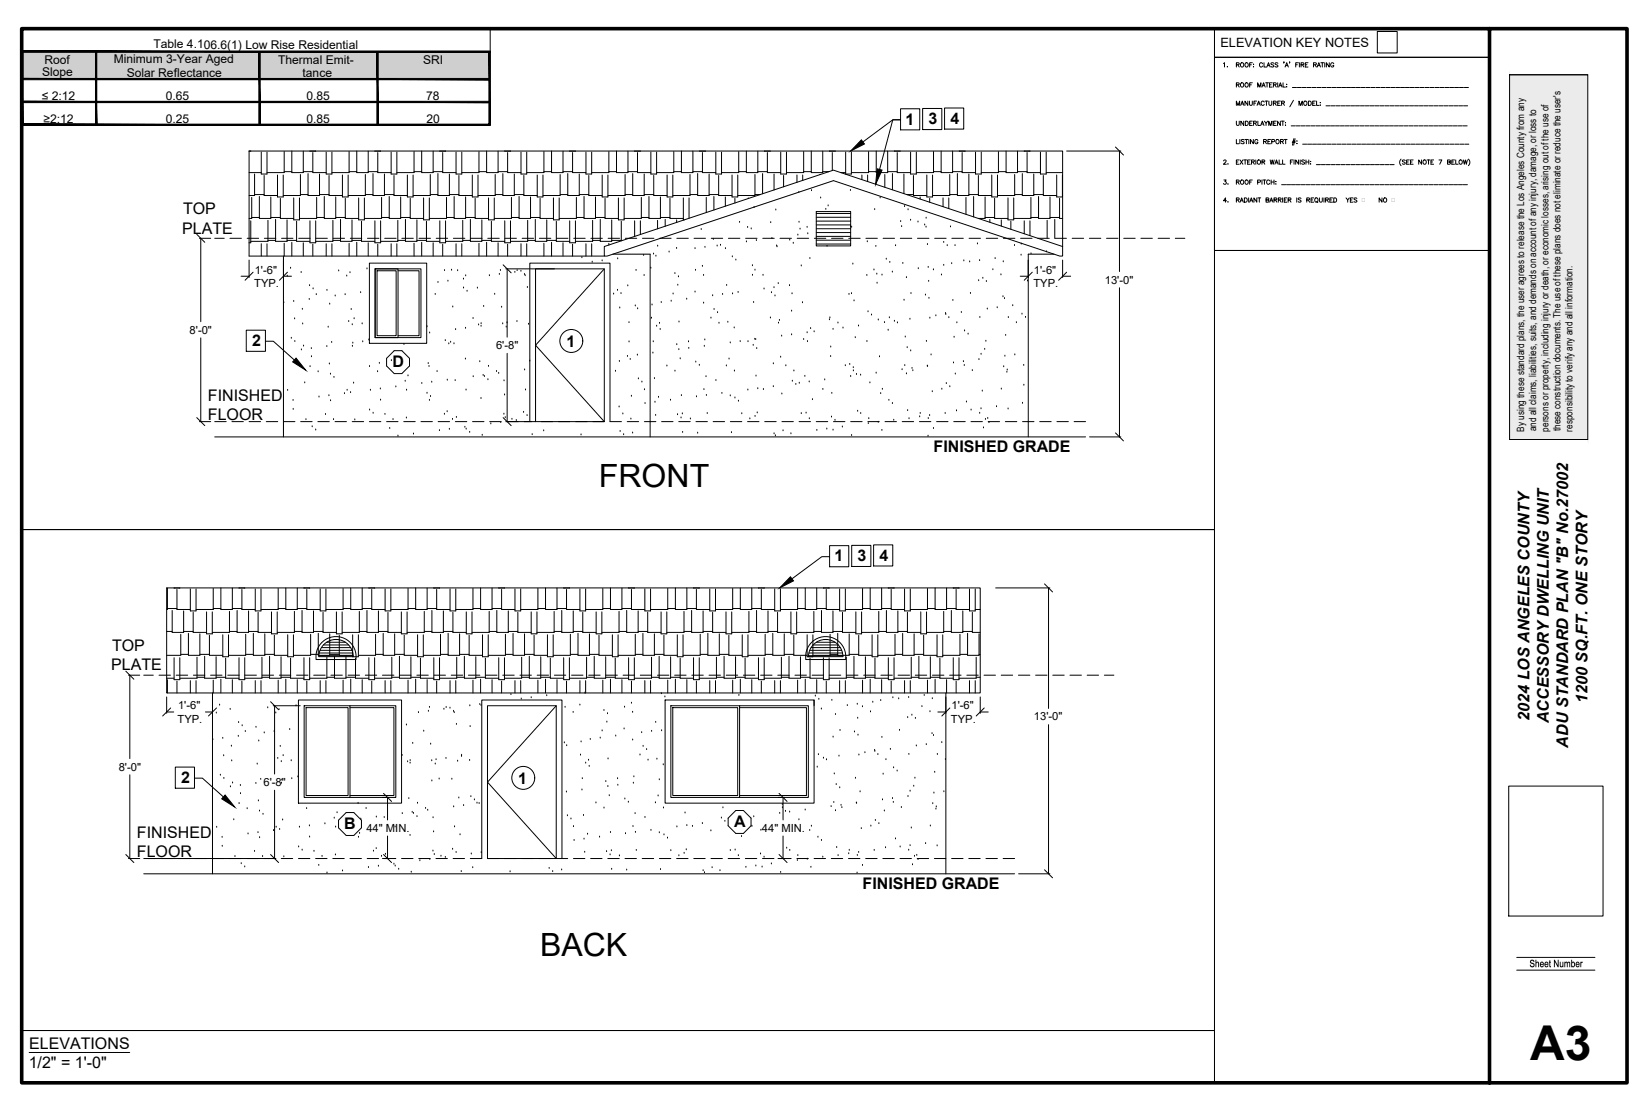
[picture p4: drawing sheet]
<svg xmlns="http://www.w3.org/2000/svg" width="914mm" height="610mm" viewBox="0 0 914 610" stroke-linecap="round" stroke-linejoin="round" font-family="sans-serif">
<defs><g id="words">
<text font-size="26.6" x="848" y="588">A3</text>
<g font-size="17.7">
<text x="332" y="270">FRONT</text>
<text x="299" y="530">BACK</text>
</g>
<g font-size="8.9">
<text x="502" y="69">1</text>
<text x="514" y="69">3</text>
<text x="527" y="69">4</text>
<text x="101" y="119">TOP</text>
<text x="101" y="129">PLATE</text>
<text x="140" y="192">2</text>
<text x="314" y="192">1</text>
<text x="217" y="203">D</text>
<text x="115" y="222">FINISHED</text>
<text x="115" y="233">FLOOR</text>
<text x="517" y="250">FINISHED GRADE</text>
<text x="463" y="311">1</text>
<text x="475" y="311">3</text>
<text x="487" y="311">4</text>
<text x="62" y="361">TOP</text>
<text x="62" y="372">PLATE</text>
<text x="880" y="389" transform="rotate(-90 880 389)">1200 SQ.FT. ONE STORY</text>
<text x="848" y="399" transform="rotate(-90 848 399)">2024 LOS ANGELES COUNTY</text>
<text x="858" y="401" transform="rotate(-90 858 401)">ACCESSORY DWELLING UNIT</text>
<text x="869" y="414" transform="rotate(-90 869 414)">ADU STANDARD PLAN &quot;B&quot; No.27002</text>
<text x="100" y="434">2</text>
<text x="287" y="435">1</text>
<text x="191" y="459">B</text>
<text x="407" y="458">A</text>
<text x="76" y="464">FINISHED</text>
<text x="76" y="475">FLOOR</text>
<text x="478" y="493">FINISHED GRADE</text>
<text x="16" y="581">ELEVATIONS</text>
<text x="16" y="592">1/2&quot; = 1'-0&quot;</text>
</g>
<text font-size="7.1" x="676" y="26">ELEVATION KEY NOTES</text>
<g font-size="6.7">
<text x="85" y="27">Table 4.106.6(1) Low Rise Residential</text>
<text x="25" y="35">Roof</text>
<text x="63" y="35">Minimum 3-Year Aged</text>
<text x="154" y="35">Thermal Emit-</text>
<text x="234" y="35">SRI</text>
<text x="23" y="42">Slope</text>
<text x="70" y="43">Solar Reflectance</text>
<text x="168" y="43">tance</text>
<text x="23" y="55" transform="rotate(1 23 55)">≤ 2:12</text>
<text x="92" y="55">0.65</text>
<text x="170" y="55">0.85</text>
<text x="236" y="55">78</text>
<text x="24" y="68" transform="rotate(1 24 68)">≥2:12</text>
<text x="92" y="68">0.25</text>
<text x="170" y="68">0.85</text>
<text x="236" y="68">20</text>
</g>
<g font-size="6.2">
<text x="141" y="152">1'-6&quot;</text>
<text x="573" y="152">1'-6&quot;</text>
<text x="141" y="159">TYP.</text>
<text x="573" y="159">TYP.</text>
<text x="612" y="157">13'-0&quot;</text>
<text x="105" y="185">8'-0&quot;</text>
<text x="275" y="194">6'-8&quot;</text>
<text x="99" y="393">1'-6&quot;</text>
<text x="527" y="393">1'-6&quot;</text>
<text x="98" y="401">TYP.</text>
<text x="527" y="401">TYP.</text>
<text x="573" y="399">13'-0&quot;</text>
<text x="66" y="427">8'-0&quot;</text>
<text x="146" y="436">6'-8&quot;</text>
<text x="203" y="461">44&quot; MIN.</text>
<text x="422" y="461">44&quot; MIN.</text>
</g>
<g font-size="5.5">
<text x="845" y="239" transform="rotate(-90 845 239)">By using these standard plans, the user agrees to release the Los Angeles County from any</text>
<text x="851" y="239" transform="rotate(-90 851 239)">and all claims, liabilities, suits, and demands on account of any injury, damage, or loss to</text>
<text x="858" y="239" transform="rotate(-90 858 239)">persons or property, including injury or death, or economic losses, arising out of the use of</text>
<text x="865" y="239" transform="rotate(-90 865 239)">these construction documents. The use of these plans does not eliminate or reduce the user's</text>
<text x="871" y="239" transform="rotate(-90 871 239)">responsibility to verify any and all information.</text>
</g>
<g font-size=".7">
<text x="499" y="67">.</text>
<text x="147" y="189">.</text>
<text x="460" y="309">.</text>
<text x="108" y="431">.</text>
</g>
</g></defs>
<!-- layer: Elevation - Front Details -->
<g fill="none" stroke="#000" stroke-width=".55">
<path d="M499 66h-4l-8 28M138 96h7M138 84h1M138 84v58h197M138 84h451v53M139 84h.1M141 96v12h-3M145 84v12h3v-12M146 97v11h8M154 97v12h3v-12M157 84v12h-9M157 95h5"/>
<path d="M162 84v12h6v-12M166 97v11h-9M168 95h5M171 96v12h6v-12M172 84h3M172 84h.1M173 85v11h8M175 84h.1M181 84v12h3v-12M182 97v11h8M190 97v12h3v-12M193 84v12h-9"/>
<path d="M193 95h5M198 84v12h6v-12M202 97v11h-9M204 95h5M207 96v12h6v-12M208 84h3M208 84h.1M209 85v11h8M211 84h.1M217 84v12h3v-12M218 97v11h8M226 97v12h3v-12"/>
<path d="M229 84v12h-9M229 95h5M234 84v12h6v-12M238 97v11h-9M240 95h5M243 96v12h6v-12M244 84h3M244 84h.1M245 85v11h8M247 84h.1M253 84v12h3v-12M254 97v11h8"/>
<path d="M262 97v12h3v-12M265 84v12h-9M265 95h5M270 84v12h6v-12M274 97v11h-9M276 95h5M279 96v12h6v-12M280 84h3M280 84h.1M281 85v11h8M283 84h.1M289 84v12h3v-12"/>
<path d="M290 97v11h8M298 97v12h3v-12M301 84v12h-9M301 95h5M306 84v12h6v-12M310 97v11h-9M312 95h5M315 96v12h6v-12M316 84h3M316 84h.1M317 85v11h8M319 84h.1"/>
<path d="M325 84v12h3v-12M326 97v11h8M334 97v12h3v-12M337 84v12h-9M337 95h5M342 84v12h6v-12M346 97v11h-9M348 95h5M351 96v12h6v-12M352 84h3M352 84h.1M353 85v11h8"/>
<path d="M355 84h.1M361 84v12h3v-12M362 97v11h8M370 97v12h3v-12M373 84v12h-9M373 95h5M378 84v12h6v-12M382 97v11h-9M384 95h5M387 96v12h6v-12M388 84h3M388 84h.1"/>
<path d="M389 85v11h8M391 84h.1M397 84v12h3v-12M398 97v11h8M406 97v12h3v-12M409 84v12h-9M409 95h5M414 84v12h6v-12M418 97v11h-9M420 95h5M423 96v11M424 84h3"/>
<path d="M424 84h.1M425 85v11h8M427 84h.1M429 96v9M433 84v12h3v-12M434 97v7M442 97v4M445 97v3M445 84v12h-9M445 95h5M450 84v12h6v-12M454 97h.1"/>
<path d="M456 95h3M460 84h3M460 84h.1M461 85v10M463 84h.1M466 96h3M469 84v12h3v-12M478 97v3M481 97v4M481 84v12h-9M481 95h5M486 84v12h6v-12"/>
<path d="M490 97v7M492 95h5M495 96v9M496 84h3M496 84h.1M497 85v11h8M499 84h.1M501 96v11M505 84v12h3v-12M506 97v11h8M514 97v12h3v-12M517 84v12h-9"/>
<path d="M517 95h5M522 84v12h6v-12M526 97v11h-9M528 95h5M531 96v12h6v-12M532 84h3M532 84h.1M533 85v11h8M535 84h.1M541 84v12h3v-12M542 97v11h8M550 97v12h3v-12"/>
<path d="M553 84v12h-9M553 95h5M558 84v12h6v-12M562 97v11h-9M564 95h5M567 96v12h6v-12M568 84h3M568 84h.1M569 85v11h8M571 84h.1M577 84v12h3v-12M578 97v11h8"/>
<path d="M580 96h9M586 97v12h3v-12M139 109v12h-1M141 108h5M144 109v12h6v-12M155 110v11h8M163 110v12h3v-12M166 108h5M175 109v12h-9M177 108h5M180 109v12h6v-12M191 110v11h8"/>
<path d="M199 110v12h3v-12M202 108h5M211 109v12h-9M213 108h5M216 109v12h6v-12M227 110v11h8M235 110v12h3v-12M238 108h5M247 109v12h-9M249 108h5M252 109v12h6v-12M263 110v11h8"/>
<path d="M271 110v12h3v-12M274 108h5M283 109v12h-9M285 108h5M288 109v12h6v-12M299 110v11h8M307 110v12h3v-12M310 108h5M319 109v12h-9M321 108h5M324 109v12h6v-12M335 110v11h8"/>
<path d="M343 110v12h3v-12M346 108h5M355 109v12h-9M357 108h5M360 109v12h6v-12M371 110v11h8M379 110v12M382 110v11M382 108h5M391 109v9M393 108h5M396 109v7"/>
<path d="M402 109v5M407 110v3M415 110h.1M418 115h.1M418 108h3M430 116h.1M443 107h.1M450 106h.1M452 117h19v19h-19zM452 118h19M455 110h.1M458 116h.1"/>
<path d="M459 114h.1M471 106h.1M485 116h.1M488 110h.1M501 114h.1M502 108h4M503 116h.1M510 109v1M515 110v2M523 110v5M526 110v6M526 108h5"/>
<path d="M535 109v10M537 108h5M540 109v11M546 109v12h-4M551 110v11h8M559 110v12h3v-12M562 108h5M571 109v12h-9M573 108h5M576 109v12h6v-12M587 110v11h2M589 108h.1"/>
<path d="M139 122v13h-1M139 121h5M145 135v7M148 135v7M148 122v12h-9M148 133h5M150 121h5M153 122v12h6v-12M157 135v7M159 133h5M162 134v8M164 123v11h8"/>
<path d="M168 135v7M172 122v13h3v-13M173 135v7M175 121h5M181 135v7M184 135v7M184 122v12h-9M184 133h5M186 121h5M189 122v12h6v-12M193 135v7M195 133h5"/>
<path d="M198 134v8M200 123v11h8M204 135v7M208 122v13h3v-13M209 135v7M211 121h5M217 135v7M220 135v7M220 122v12h-9M220 133h5M222 121h5M225 122v12h6v-12"/>
<path d="M229 135v7M231 133h5M234 134v8M236 123v11h8M240 135v7M244 122v13h3v-13M245 135v7M247 121h5M253 135v7M256 135v7M256 122v12h-9M256 133h5"/>
<path d="M258 121h5M261 122v12h6v-12M265 135v7M267 133h5M270 134v8M272 123v11h8M276 135v7M280 122v13h3v-13M281 135v7M283 121h5M289 135v7M292 135v7"/>
<path d="M292 122v12h-9M292 133h5M294 121h5M297 122v12h6v-12M301 135v7M303 133h5M306 134v8M308 123v11h8M312 135v7M316 122v13h3v-13M317 135v7M319 121h5"/>
<path d="M325 135v7M328 135v7M328 122v12h-9M328 133h5M330 121h5M333 122v12h6v-12M335 137l127-43 127 43v5h-2l-125-42-126 42h-1zM337 135v1M339 133h5M342 134h.1M344 123v10M352 122v9"/>
<path d="M355 122v8M355 121h5M364 122v5M364 136h.1M366 121h5M369 122v3M371 140h.1M375 138h.1M375 122v1M385 138h.1M389 127h.1M391 137h.1"/>
<path d="M395 133h.1M397 136h.1M399 136h.1M402 138h.1M410 123h.1M414 134h.1M414 126h.1M416 127h.1M419 133h.1M427 123h.1M428 132h.1M430 136h.1"/>
<path d="M431 137h.1M438 133h.1M440 135h.1M442 130h.1M443 123h.1M443 127h.1M447 126h.1M448 130h.1M452 133h19M452 120h19M452 125h19M452 129h19"/>
<path d="M452 123h19M452 127h19M452 131h19M452 135h19M458 136h.1M471 126h.1M472 126h.1M481 134h.1M485 137h.1M496 136h.1M499 123h.1M500 126h.1"/>
<path d="M505 122h.1M509 123h.1M512 125h.1M513 126h.1M513 121h.1M514 136h.1M523 134h.1M525 136h.1M527 126h.1M529 136h.1M542 135h.1M546 121h5"/>
<path d="M549 122v1M555 122v3M560 123v4M562 136h.1M566 135h.1M568 122v8M571 122v9M571 121h5M580 140h.1M580 122v10M582 121h5M585 122v10"/>
<path d="M134 153h4M138 144v10M140 151l-4 4M157 142v100M157 153h5M159 153h.1M159 151l-4 4M161 149h.1M167 151h.1M172 158h.1M188 150h.1M192 153h.1"/>
<path d="M194 151h.1M203 149h.1M205 146h31v44h-31zM208 149h25v38h-25zM208 149h13v38h-13zM209 150h11v36h-11zM221 150h11v36h-11M243 157h.1M246 150h.1M248 156h.1M250 150h.1M254 150h.1"/>
<path d="M257 155h.1M257 160h.1M258 153h.1M265 160h.1M271 153h.1M277 152h.1M277 150h.1M279 147l4 4M280 149h27M281 149v38M285 151h.1M287 150h.1"/>
<path d="M289 150h.1M291 152h.1M291 153h.1M292 159h.1M297 149h38v85h-38zM322 143h.1M328 145h.1M334 145h.1M335 149l-38 42 38 43M340 141h20v101M342 143h.1M348 158h.1"/>
<path d="M352 150h.1M357 142h.1M357 153h.1M361 149h.1M362 141h.1M363 142h.1M374 152h.1M376 158h.1M376 153h.1M385 150h.1M389 148h.1M390 153h.1"/>
<path d="M403 158h.1M406 142h.1M408 144h.1M417 147h.1M417 153h.1M418 150h.1M423 153h.1M429 159h.1M431 157h.1M438 158h.1M444 147h.1M449 143h.1"/>
<path d="M473 146h.1M480 153h.1M484 150h.1M486 152h.1M486 157h.1M489 152h.1M491 144h.1M493 145h.1M495 151h.1M500 146h.1M502 154h.1M509 149h.1"/>
<path d="M514 148h.1M515 156h.1M517 150h.1M522 152h.1M523 147h.1M527 146h.1M534 145h.1M537 145h.1M542 156h.1M543 144h.1M545 154h.1M547 156h.1"/>
<path d="M550 149h.1M551 143h.1M555 152h.1M556 145h.1M565 153h5M566 141h.1M569 156h.1M571 141h.1M572 151l-4 4M584 141h-14v101M589 144v10M589 153h4"/>
<path d="M591 151l-4 4M157 168h.1M163 167h.1M163 177h.1M168 171h.1M168 180h.1M171 166h.1M174 160h.1M175 163h.1M181 161h.1M183 169h.1M186 164h.1"/>
<path d="M191 163h.1M193 178h.1M195 172h.1M195 180h.1M196 177h.1M200 162h.1M201 179h.1M241 163h.1M251 170h.1M259 161h.1M262 177h.1M267 179h.1"/>
<path d="M268 170h.1M274 163h.1M278 170h.1M279 179h.1M281 179h.1M286 178h.1M293 180h.1M340 163h.1M342 161h.1M343 171h.1M344 163h.1M349 179h.1"/>
<path d="M352 170h.1M353 171h.1M361 176h.1M361 169h.1M365 179h.1M366 168h.1M372 167h.1M373 163h.1M376 178h.1M381 166h.1M385 162h.1M390 168h.1"/>
<path d="M394 176h.1M395 164h.1M396 172h.1M398 173h.1M398 179h.1M400 163h.1M403 179h.1M406 163h.1M409 162h.1M418 168h.1M423 160h.1M427 176h.1"/>
<path d="M428 162h.1M429 164h.1M431 179h.1M432 178h.1M439 172h.1M439 163h.1M445 168h.1M460 177h.1M460 176h.1M464 179h.1M471 163h.1M472 163h.1"/>
<path d="M473 167h.1M481 173h.1M483 175h.1M487 177h.1M490 179h.1M493 176h.1M496 178h.1M497 179h.1M501 166h.1M504 177h.1M505 163h.1M513 164h.1"/>
<path d="M515 165h.1M515 176h.1M519 175h.1M524 174h.1M526 176h.1M528 167h.1M530 179h.1M533 173h.1M538 163h.1M543 176h.1M547 171h.1M553 171h.1"/>
<path d="M556 164h.1M557 165h.1M559 176h.1M561 169h.1M563 179h.1M566 174h.1M568 176h.1M161 187h.1M163 189h.1M167 194h.1M168 192h.1M173 193h.1"/>
<path d="M173 198h.1M181 192h.1M182 181h.1M184 190h.1M195 192h.1M196 190h.1M201 189h.1M204 188h.1M217 200h.1M218 194h5l4 5v4l-4 4h-5l-4-4v-4zM224 191h.1M237 181h.1"/>
<path d="M238 185h.1M247 189h.1M249 191h.1M250 190h.1M252 191h.1M252 183h.1M258 199h.1M258 182h.1M265 180h.1M267 181h.1M281 181h.1M281 196v38"/>
<path d="M348 198h.1M349 189h.1M349 199h.1M353 197h.1M362 196h.1M362 189h.1M364 181h.1M366 183h.1M375 191h.1M376 194h.1M377 199h.1M382 189h.1"/>
<path d="M382 193h.1M390 192h.1M391 188h.1M404 199h.1M405 190h.1M407 182h.1M410 189h.1M415 189h.1M417 191h.1M418 188h.1M419 188h.1M419 193h.1"/>
<path d="M433 198h.1M433 186h.1M439 186h.1M445 188h.1M447 184h.1M447 189h.1M449 182h.1M451 184h.1M460 198h.1M460 192h.1M462 183h.1M467 182h.1"/>
<path d="M474 187h.1M476 181h.1M480 189h.1M487 198h.1M492 183h.1M502 187h.1M503 193h.1M505 194h.1M513 189h.1M516 197h.1M529 187h.1M535 183h.1"/>
<path d="M537 185h.1M543 199h.1M544 196h.1M546 194h.1M546 189h.1M557 197h.1M557 186h.1M562 197h.1M159 216h.1M169 212h.1M172 203h.1M176 206h.1"/>
<path d="M182 219h.1M183 202h.1M183 207h.1M185 209h.1M191 218h.1M192 216h.1M194 218h.1M196 212h.1M205 203h.1M205 216h.1M209 206h.1M210 201h.1"/>
<path d="M211 216h.1M219 214h.1M225 211h.1M225 216h.1M226 208h.1M234 213h.1M237 218h.1M237 201h.1M238 203h.1M239 220h.1M239 212h.1M242 206h.1"/>
<path d="M248 211h.1M252 211h.1M258 216h.1M262 209h.1M266 200h.1M268 208h.1M268 209h.1M270 210h.1M271 203h.1M275 206h.1M276 207h.1M279 211h.1"/>
<path d="M280 219h.1M291 205h.1M291 216h.1M294 200h.1M341 206h.1M343 200h.1M350 220h.1M354 210h.1M356 212h.1M357 216h.1M363 210h.1M370 203h.1"/>
<path d="M374 206h.1M378 219h.1M386 201h.1M386 220h.1M388 202h.1M390 216h.1M391 209h.1M391 219h.1M397 211h.1M400 218h.1M403 203h.1M405 219h.1"/>
<path d="M407 206h.1M414 216h.1M419 208h.1M420 215h.1M423 216h.1M429 214h.1M429 202h.1M433 218h.1M436 203h.1M439 211h.1M440 206h.1M441 213h.1"/>
<path d="M443 212h.1M446 209h.1M448 212h.1M456 216h.1M457 211h.1M461 218h.1M468 203h.1M471 202h.1M471 209h.1M473 204h.1M473 206h.1M475 208h.1"/>
<path d="M477 208h.1M482 212h.1M486 207h.1M488 218h.1M489 216h.1M500 205h.1M501 203h.1M502 207h.1M505 204h.1M506 205h.1M514 203h.1M517 217h.1"/>
<path d="M522 216h.1M524 213h.1M526 214h.1M528 201h.1M529 207h.1M534 200h.1M534 203h.1M539 205h.1M544 217h.1M555 216h.1M556 203h.1M558 206h.1"/>
<path d="M558 205h.1M567 202h.1M567 213h.1M162 222h.1M162 227h.1M170 233h.1M173 237h.1M175 238h.1M177 220h.1M180 230h.1M183 222h.1M185 233h.1"/>
<path d="M197 233h.1M205 227h.1M207 229h.1M211 222h.1M213 230h.1M216 237h.1M218 232h.1M225 232h.1M238 222h.1M244 239h.1M246 230h.1M248 228h.1"/>
<path d="M249 238h.1M251 232h.1M253 231h.1M258 237h.1M258 238h.1M260 240h.1M267 221h.1M272 235h.1M278 234h.1M279 231l4 5M279 230h.1M280 231h.1"/>
<path d="M280 234h15M284 232h.1M286 233h.1M290 229h.1M292 230h.1M294 234v-88h44v88M301 239h.1M343 226h.1M344 239h.1M345 229h.1M350 232h.1M351 240h.1"/>
<path d="M357 224h.1M363 223h.1M363 230h.1M365 220h.1M372 222h.1M375 230h.1M377 232h.1M378 229h.1M378 240h.1M383 232h.1M392 229h.1M405 240h.1"/>
<path d="M407 221h.1M409 222h.1M411 229h.1M416 232h.1M418 231h.1M420 229h.1M434 239h.1M444 229h.1M447 229h.1M449 232h.1M450 221h.1M453 239h.1"/>
<path d="M458 238h.1M461 231h.1M462 238h.1M463 233h.1M467 237h.1M475 228h.1M477 229h.1M481 235h.1M481 232h.1M487 234h.1M489 239h.1M493 222h.1"/>
<path d="M495 224h.1M495 233h.1M503 228h.1M504 232h.1M510 231h.1M510 229h.1M514 232h.1M515 230h.1M517 237h.1M524 229h.1M530 228h.1M536 223h.1"/>
<path d="M538 227h.1M543 229h.1M544 227h.1M545 237h.1M546 232h.1M547 232h.1M548 234h.1M552 225h.1M559 227h.1M567 224h.1M221 242h.1M229 241h.1"/>
<path d="M267 241h.1M295 241h.1M322 241h.1M346 241h.1M387 240h.1M429 240h.1M430 242h.1M438 240h.1M472 241h.1M514 242h.1"/>
<circle cx="317" cy="189" r="6"/>
</g>
<g fill="none" stroke="#000" stroke-width=".55">
<path d="M523 60h11v12h-11zM499 66h-4l-17 13M499 60h11v12h-11zM511 60h11v12h-11zM591 84h30M618 81l5 5M620 84v66M109 130l4 4M111 132h6M111 132v46M119 132h5M127 132h7"/>
<path d="M137 132h6M146 132h7M156 132h6M166 132h6M175 132h6M185 132h6M194 132h6M204 132h6M213 132h7M223 132h6M232 132h7M242 132h6"/>
<path d="M251 132h7M261 132h6M270 132h7M280 132h6M289 132h7M299 132h6M308 132h7M318 132h6M327 132h7M337 132h6M347 132h6M356 132h6"/>
<path d="M366 132h6M375 132h6M385 132h6M394 132h7M404 132h6M413 132h7M423 132h6M432 132h7M442 132h6M451 132h7M461 132h6M470 132h7"/>
<path d="M480 132h6M489 132h7M499 132h6M508 132h7M518 132h6M528 132h6M537 132h6M547 132h6M556 132h6M566 132h6M575 132h6M585 132h6"/>
<path d="M594 132h7M604 132h6M613 132h7M623 132h6M632 132h7M642 132h6M651 132h6M620 159v83M111 187v47M136 183h11v12h-11zM147 189h4l12 11M109 231l4 5"/>
<path d="M111 234h6M119 234h6M129 234h6M138 234h6M148 234h6M157 234h6M167 234h6M176 234h6M186 234h6M195 234h7M205 234h6M214 234h7"/>
<path d="M224 234h6M233 234h7M243 234h6M252 234h7M262 234h6M271 234h7M281 234h6M290 234h7M300 234h6M309 234h7M319 234h6M329 234h6"/>
<path d="M338 234h6M348 234h6M357 234h6M367 234h6M376 234h7M386 234h6M395 234h7M405 234h6M414 234h7M424 234h6M433 234h7M443 234h6"/>
<path d="M452 234h7M462 234h6M471 234h7M481 234h6M490 234h7M500 234h6M510 234h6M519 234h6M529 234h6M538 234h6M548 234h6M557 234h6"/>
<path d="M567 234h6M576 234h7M586 234h6M595 234h7M618 240l5 4M119 242h483M604 242h17M460 309h-5l-16 12M460 302h10v12h-10zM472 302h11v12h-11zM484 302h11v12h-11zM552 326h30"/>
<path d="M579 324l4 4M581 326v67M70 372l4 4M71 374h6M72 374v46M80 374h5M88 374h6M98 374h6M107 374h7M117 374h6M126 374h7M136 374h6"/>
<path d="M145 374h7M155 374h6M164 374h7M174 374h6M183 374h7M193 374h6M202 374h7M212 374h6M221 374h7M231 374h6M241 374h6M250 374h6"/>
<path d="M260 374h6M269 374h6M279 374h6M288 374h7M298 374h6M307 374h7M317 374h6M326 374h7M336 374h6M345 374h7M355 374h6M364 374h7"/>
<path d="M374 374h6M383 374h7M393 374h6M402 374h7M412 374h6M422 374h6M431 374h6M441 374h6M450 374h6M460 374h6M469 374h6M479 374h6"/>
<path d="M488 374h7M498 374h6M507 374h7M517 374h6M526 374h7M536 374h6M545 374h7M555 374h6M564 374h7M574 374h6M583 374h7M593 374h6"/>
<path d="M602 374h7M612 374h5M581 402v82M72 429v47M97 425h11v12h-11zM108 431h4l12 11M70 474l4 4M71 476h6M80 476h6M89 476h7M99 476h6M108 476h7"/>
<path d="M118 476h6M127 476h7M137 476h6M146 476h7M156 476h6M165 476h7M175 476h6M184 476h7M194 476h6M203 476h7M213 476h6M223 476h6"/>
<path d="M232 476h6M242 476h6M251 476h6M261 476h6M270 476h7M280 476h6M289 476h7M299 476h6M308 476h7M318 476h6M327 476h7M337 476h6"/>
<path d="M346 476h7M356 476h6M365 476h7M375 476h6M384 476h7M394 476h6M404 476h6M413 476h6M423 476h6M432 476h6M442 476h6M451 476h6"/>
<path d="M461 476h6M470 476h7M480 476h6M489 476h7M499 476h6M508 476h7M518 476h6M527 476h7M537 476h6M546 476h7M556 476h6M80 484h482"/>
<path d="M564 484h18M579 482l4 4"/>
</g>
<path d="M477 78l2 2-8 4zM164 198l5 7-7-4zM438 320l2 2-8 4zM125 441l5 6-7-4z" fill="#000" stroke="#000" stroke-width=".55"/>
<!-- layer: Elevation - Front Details -->
<path d="M486 94h3l-4 8z" fill="#000" stroke="#000" stroke-width=".55"/>
<!-- layer: Elevation - Back Details -->
<g fill="none" stroke="#000" stroke-width=".55">
<path d="M92 326h451v58h-451zM93 326v12h-1M93 337h5M95 338v12h7v-11M96 326h4M96 326h.1M98 327v11h7M100 326h.1M105 326v13h4v-13M107 339v11h7M114 339v12h4v-12M118 326v12h-9"/>
<path d="M118 337h4M122 326v12h7v-12M127 339v11h-9M129 337h5M131 338v12h7v-11M132 326h4M132 326h.1M134 327v11h7M136 326h.1M141 326v13h4v-13M143 339v11h7M150 339v12h4v-12"/>
<path d="M154 326v12h-9M154 337h4M158 326v12h7v-12M163 339v11h-9M165 337h5M167 338v12h7v-11M168 326h4M168 326h.1M170 327v11h7M172 326h.1M177 326v13h4v-13M179 339v11h7"/>
<path d="M186 339v12h4v-12M190 326v12h-9M190 337h4M194 326v12h7v-12M199 339v11h-9M201 337h5M203 338v12h7v-11M204 326h4M204 326h.1M206 327v11h7M208 326h.1M213 326v13h4v-13"/>
<path d="M215 339v11h7M222 339v12h4v-12M226 326v12h-9M226 337h4M230 326v12h7v-12M235 339v11h-9M237 337h5M239 338v12h7v-11M240 326h4M240 326h.1M242 327v11h7M244 326h.1"/>
<path d="M249 326v13h4v-13M251 339v11h7M258 339v12h4v-12M262 326v12h-9M262 337h4M266 326v12h7v-12M271 339v11h-9M273 337h5M275 338v12h7v-11M276 326h4M276 326h.1M278 327v11h7"/>
<path d="M280 326h.1M285 326v13h4v-13M287 339v11h7M294 339v12h4v-12M298 326v12h-9M298 337h4M302 326v12h7v-12M307 339v11h-9M309 337h5M311 338v12h7v-11M312 326h4M312 326h.1"/>
<path d="M314 327v11h7M316 326h.1M321 326v13h4v-13M323 339v11h7M330 339v12h4v-12M334 326v12h-9M334 337h4M338 326v12h7v-12M343 339v11h-9M345 337h5M347 338v12h7v-11M348 326h4"/>
<path d="M348 326h.1M350 327v11h7M352 326h.1M357 326v13h4v-13M359 339v11h7M366 339v12h4v-12M370 326v12h-9M370 337h4M374 326v12h7v-12M379 339v11h-9M381 337h5M383 338v12h7v-11"/>
<path d="M384 326h4M384 326h.1M386 327v11h7M388 326h.1M393 326v13h4v-13M395 339v11h7M402 339v12h4v-12M406 326v12h-9M406 337h4M410 326v12h7v-12M415 339v11h-9M417 337h5"/>
<path d="M419 338v12h7v-11M420 326h4M420 326h.1M422 327v11h7M424 326h.1M429 326v13h3v-13M431 339v11h7M438 339v12h3v-12M442 326v12h-10M442 337h4M446 326v12h7v-12M451 339v11h-10"/>
<path d="M453 337h5M455 338v12h7v-11M456 326h3M456 326h.1M458 327v11h7M459 326h.1M465 326v13h3v-13M467 339v11h7M474 339v12h3v-12M478 326v12h-10M478 337h4M482 326v12h7v-12"/>
<path d="M487 339v11h-10M489 337h5M491 338v12h7v-11M492 326h3M492 326h.1M494 327v11h7M495 326h.1M501 326v13h3v-13M503 339v11h7M510 339v12h3v-12M514 326v12h-10M514 337h4"/>
<path d="M518 326v12h7v-12M523 339v11h-10M525 337h5M527 338v12h7v-11M528 326h3M528 326h.1M530 327v11h7M531 326h.1M537 326v13h3v-13M539 339v11h4M540 338h3M92 350h3"/>
<path d="M100 352v11h-8M102 350h5M104 351v12h7v-12M116 352v11h7M123 352v12h4v-12M127 350h4M136 352v11h-9M138 350h5M140 351v12h7v-12M152 352v11h7M159 352v12h4v-12M163 350h4"/>
<path d="M172 352v11h-9M174 350h5M176 351v12h7v-12M178 359h16M178 356a11 11 0 0 1 13-2 11 11 0 0 1 6 11h-22a11 11 0 0 1 3-9zM179 357h14M181 356h10M185 354h2M188 352v11h7M195 352v12M199 352v12h-22a10 10 0 0 1 9-10 10 10 0 0 1 10 10M199 350h4"/>
<path d="M208 352v11h-9M210 350h5M212 351v12h7v-12M224 352v11h7M231 352v12h4v-12M235 350h4M244 352v11h-9M246 350h5M248 351v12h7v-12M260 352v11h7M267 352v12h4v-12M271 350h4"/>
<path d="M280 352v11h-9M282 350h5M284 351v12h7v-12M296 352v11h7M303 352v12h4v-12M307 350h4M316 352v11h-9M318 350h5M320 351v12h7v-12M332 352v11h7M339 352v12h4v-12M343 350h4"/>
<path d="M352 352v11h-9M354 350h5M356 351v12h7v-12M368 352v11h7M375 352v12h4v-12M379 350h4M388 352v11h-9M390 350h5M392 351v12h7v-12M404 352v11h7M411 352v12h4v-12M415 350h4"/>
<path d="M424 352v11h-9M426 350h5M428 351v12h7v-12M440 352v11h7M447 352v12h20a10 10 0 0 0-9-10 10 10 0 0 0-10 10M449 359h17M450 356a11 11 0 0 1 13-2 11 11 0 0 1 6 11h-22a11 11 0 0 1 3-9zM450 352v12M451 357h14M451 350h4M452 356h11M457 354h2"/>
<path d="M460 352v11h-10M462 350h5M464 351v12h7v-12M476 352v11h7M483 352v12h3v-12M487 350h4M496 352v11h-10M498 350h5M500 351v12h7v-12M512 352v11h7M519 352v12h3v-12M523 350h4"/>
<path d="M532 352v11h-10M534 350h5M536 351v12h7v-12M92 376h4M93 377v7M96 364v13h4v-13M98 377v7M100 363h4M105 377v7M109 377v7M109 364v12h-9M109 375h4"/>
<path d="M111 363h5M113 364v12h7v-12M118 377v7M120 375h5M122 376v8M125 365v11h7M129 377v7M132 364v13h4v-13M134 377v7M136 363h4M141 377v7M145 377v7"/>
<path d="M145 364v12h-9M145 375h4M147 363h5M149 364v12h7v-12M154 377v7M156 375h5M158 376v8M161 365v11h7M165 377v7M168 364v13h4v-13M170 377v7M172 363h4"/>
<path d="M177 363h19M177 362h19M177 360h18M177 377v7M181 377v7M181 364v12h-9M181 375h4M183 363h5M185 364v12h7v-12M190 377v7M192 375h5M194 376v8"/>
<path d="M197 365v11h7M201 377v7M204 364v13h4v-13M206 377v7M208 363h4M213 377v7M217 377v7M217 364v12h-9M217 375h4M219 363h5M221 364v12h7v-12M226 377v7"/>
<path d="M228 375h5M230 376v8M233 365v11h7M237 377v7M240 364v13h4v-13M242 377v7M244 363h4M249 377v7M253 377v7M253 364v12h-9M253 375h4M255 363h5"/>
<path d="M257 364v12h7v-12M262 377v7M264 375h5M266 376v8M269 365v11h7M273 377v7M276 364v13h4v-13M278 377v7M280 363h4M285 377v7M289 377v7M289 364v12h-9"/>
<path d="M289 375h4M291 363h5M293 364v12h7v-12M298 377v7M300 375h5M302 376v8M305 365v11h7M309 377v7M312 364v13h4v-13M314 377v7M316 363h4M321 377v7"/>
<path d="M325 377v7M325 364v12h-9M325 375h4M327 363h5M329 364v12h7v-12M334 377v7M336 375h5M338 376v8M341 365v11h7M345 377v7M348 364v13h4v-13M350 377v7"/>
<path d="M352 363h4M357 377v7M361 377v7M361 364v12h-9M361 375h4M363 363h5M365 364v12h7v-12M370 377v7M372 375h5M374 376v8M377 365v11h7M381 377v7"/>
<path d="M384 364v13h4v-13M386 377v7M388 363h4M393 377v7M397 377v7M397 364v12h-9M397 375h4M399 363h5M401 364v12h7v-12M406 377v7M408 375h5M410 376v8"/>
<path d="M413 365v11h7M417 377v7M420 364v13h4v-13M422 377v7M424 363h4M429 377v7M432 377v7M433 364v12h-9M433 375h4M435 363h5M437 364v12h7v-12M442 377v7"/>
<path d="M444 375h5M446 376v8M448 363h19M448 362h19M449 360h17M449 365v11h7M453 377v7M456 364v13h3v-13M458 377v7M460 363h4M465 377v7M468 377v7"/>
<path d="M469 364v12h-10M469 375h4M471 363h5M473 364v12h7v-12M478 377v7M480 375h5M482 376v8M485 365v11h7M489 377v7M492 364v13h3v-13M494 377v7M496 363h4"/>
<path d="M501 377v7M504 377v7M505 364v12h-10M505 375h4M507 363h5M509 364v12h7v-12M514 377v7M516 375h5M518 376v8M521 365v11h7M525 377v7M528 364v13h3v-13"/>
<path d="M530 377v7M532 363h4M537 377v7M540 377v7M541 364v12h-10M541 375h2M543 363h.1M92 386v9M92 395h4M95 392l-5 5M114 395h4M118 384v100"/>
<path d="M120 395h.1M120 392l-4 5M122 391h.1M128 393h.1M148 392h.1M150 389l4 4M151 391h15M152 391v38M153 395h.1M155 393h.1M164 391h.1M165 388h58v57h-58z"/>
<path d="M169 391h25v51h-25zM170 392h23v49h-23zM194 391h25v51h-25M194 392h24v49h-24M232 395h.1M237 394h.1M238 392h.1M246 393h.1M247 392h.1M249 392h.1M251 394h.1M252 395h.1"/>
<path d="M260 391h.1M266 390h.1M267 391h.1M270 391h38v85h-38zM283 385h.1M289 387h.1M294 387h.1M303 386h.1M308 391l-38 42 38 43M313 392h.1M318 395h.1M321 391h.1"/>
<path d="M324 384h.1M335 394h.1M337 396h.1M346 392h.1M350 390h.1M351 395h.1M367 384h.1M368 386h.1M369 388h82v57h-82zM372 391h38v51h-38zM373 392h36v49h-36zM409 385h.1"/>
<path d="M410 391h38v51h-38M410 392h37v49h-37M451 388v3M452 386h.1M454 388h.1M455 393h.1M461 388h.1M463 396h.1M470 391h.1M475 390h.1M475 398h.1M478 392h.1"/>
<path d="M482 395h.1M484 389h.1M488 388h.1M495 387h.1M498 387h.1M503 398h.1M504 387h.1M505 396h.1M507 398h.1M511 392h.1M512 385h.1M515 394h.1"/>
<path d="M517 387h.1M520 395h4M524 384v100M526 392l-4 5M543 395h5M543 386v9M545 392l-4 5M118 410h.1M123 409h.1M124 419h.1M128 414h.1M132 408h.1"/>
<path d="M132 400h.1M134 402h.1M136 405h.1M142 403h.1M143 411h.1M146 406h.1M152 405h.1M155 414h.1M157 419h.1M161 404h.1M223 419h.1M225 402h.1"/>
<path d="M229 412h.1M235 405h.1M239 412h.1M253 401h.1M256 419h.1M261 403h.1M313 412h.1M314 413h.1M322 418h.1M322 411h.1M327 410h.1M333 409h.1"/>
<path d="M334 405h.1M336 400h.1M341 408h.1M346 404h.1M351 410h.1M355 418h.1M356 406h.1M356 414h.1M358 415h.1M361 405h.1M363 400h.1M367 405h.1"/>
<path d="M454 418h.1M462 408h.1M465 419h.1M466 405h.1M474 406h.1M475 407h.1M476 418h.1M479 417h.1M485 416h.1M487 418h.1M489 409h.1M493 415h.1"/>
<path d="M498 405h.1M504 418h.1M508 413h.1M513 413h.1M517 407h.1M517 408h.1M519 418h.1M522 412h.1M122 430h.1M124 431h.1M128 436h.1M128 422h.1"/>
<path d="M129 434h.1M133 435h.1M133 440h.1M142 434h.1M143 423h.1M144 432h.1M152 438v38M154 420h.1M156 422h.1M156 434h.1M156 432h.1M161 422h.1"/>
<path d="M162 432h.1M165 431h.1M213 440l4 4M226 422h.1M227 423h.1M227 421h.1M239 422h.1M239 433h.1M241 423h.1M242 421h.1M243 432h.1M247 420h.1"/>
<path d="M250 432h.1M254 422h.1M260 421h.1M314 439h.1M323 438h.1M323 432h.1M325 423h.1M326 421h.1M327 425h.1M336 433h.1M337 436h.1M337 421h.1"/>
<path d="M342 432h.1M342 435h.1M351 434h.1M351 430h.1M359 421h.1M364 421h.1M365 432h.1M368 424h.1M432 440l4 4M453 425h.1M456 420h.1M458 421h.1"/>
<path d="M462 429h.1M463 435h.1M465 437h.1M474 431h.1M477 439h.1M489 429h.1M491 421h.1M495 426h.1M497 427h.1M504 438h.1M506 436h.1M507 431h.1"/>
<path d="M518 440h.1M518 428h.1M523 439h.1M524 421h.1M120 458h.1M130 454h.1M133 445h.1M137 448h.1M143 444h.1M144 449h.1M146 451h.1M153 458h.1"/>
<path d="M155 460h.1M157 454h.1M165 445h.1M166 458h.1M170 448h.1M171 458h.1M180 457h.1M185 453h.1M186 458h.1M187 450h.1M192 450h4l4 5v4l-4 4h-4l-4-4v-4zM198 445h.1"/>
<path d="M200 454h.1M203 448h.1M209 453h.1M212 442h4M213 453h.1M215 442v12M219 458h.1M223 451h.1M227 443h.1M228 450h.1M229 451h.1M231 453h.1"/>
<path d="M231 445h.1M236 448h.1M237 449h.1M240 453h.1M251 447h.1M252 458h.1M254 442h.1M257 446h.1M261 441h.1M263 443h.1M264 445h.1M266 445h.1"/>
<path d="M314 452h.1M316 454h.1M318 458h.1M323 452h.1M330 445h.1M335 448h.1M338 441h.1M346 443h.1M348 445h.1M351 458h.1M352 451h.1M357 453h.1"/>
<path d="M363 445h.1M365 441h.1M368 448h.1M375 458h.1M380 451h.1M381 458h.1M384 458h.1M389 456h.1M400 453h.1M401 448h.1M402 455h.1M408 449h4l4 4v5l-4 4h-4l-4-4v-5z"/>
<path d="M417 458h.1M418 453h.1M431 442h4M432 451h.1M434 446h.1M434 448h.1M434 442v12M435 450h.1M438 450h.1M443 454h.1M446 449h.1M450 458h.1"/>
<path d="M461 447h.1M462 445h.1M463 449h.1M466 446h.1M467 448h.1M475 445h.1M477 459h.1M483 458h.1M485 455h.1M487 456h.1M489 443h.1M490 449h.1"/>
<path d="M495 443h.1M495 445h.1M500 448h.1M503 441h.1M505 459h.1M516 458h.1M517 445h.1M519 448h.1M519 447h.1M82 476h71M123 464h.1M123 469h.1"/>
<path d="M130 475h.1M134 479h.1M137 462h.1M141 472h.1M143 461h.1M144 464h.1M146 475h.1M150 474l4 4M152 460h.1M157 475h.1M166 469h.1M167 471h.1"/>
<path d="M172 464h.1M174 472h.1M177 480h.1M178 475h.1M186 474h.1M199 464h.1M199 462h.1M207 472h.1M208 470h.1M211 475h.1M212 476h4M213 474l4 4"/>
<path d="M214 473h.1M215 463v13M218 479h.1M219 480h.1M227 463h.1M233 477h.1M238 476h.1M240 472h.1M240 461h.1M241 474h.1M244 474h.1M247 475h.1"/>
<path d="M251 471h.1M253 472h.1M255 463h.1M261 473h.1M267 473h.1M267 476v-88h44v88M318 466h.1M324 465h.1M324 472h.1M326 462h.1M332 464h.1M336 472h.1"/>
<path d="M338 474h.1M338 461h.1M339 471h.1M343 474h.1M347 462h.1M352 461h.1M353 471h.1M361 460h.1M365 461h.1M368 463h.1M370 464h.1M372 471h.1"/>
<path d="M376 474h.1M379 473h.1M380 471h.1M394 460h.1M405 471h.1M407 471h.1M409 474h.1M411 464h.1M419 480h.1M421 473h.1M422 460h.1M423 475h.1"/>
<path d="M427 479h.1M431 476h4M432 474l4 4M434 463v13M436 470h.1M438 471h.1M442 477h.1M442 474h.1M447 476h.1M449 460h.1M453 464h.1M455 466h.1"/>
<path d="M456 475h.1M464 470h.1M464 474h.1M470 473h.1M471 471h.1M475 474h.1M476 472h.1M478 480h.1M484 471h.1M491 470h.1M496 465h.1M499 469h.1"/>
<path d="M504 471h.1M504 469h.1M506 479h.1M507 475h.1M508 474h.1M509 476h.1M513 468h.1M519 469h.1M136 480h.1M181 484h.1M190 483h.1M204 481h.1"/>
<path d="M210 480h.1M221 482h.1M228 483h.1M256 483h.1M262 481h.1M283 483h.1M304 481h.1M306 483h.1M311 482h.1M339 482h.1M347 482h.1M366 482h.1"/>
<path d="M390 483h.1M390 484h.1M395 481h.1M399 483h.1M413 481h.1M422 481h.1M433 483h.1M449 481h.1M475 484h.1"/>
<circle cx="290" cy="431" r="6"/>
</g>
<!-- layer: 0 -->
<g fill="none" stroke="#000" stroke-width=".55">
<path d="M12 16h661v277h-661zM12 16h260v54h-260zM763 17h11v12h-11zM825 16h-152v584h152M825 16h77v584h-77zM673 32h152v107h-152zM673 32h152M678 35h1v2M680 37h.1M685 36h2v-1h-2v2M686 36l1 1M693 36h.1"/>
<path d="M694 35h-1v2M695 36h.1M695 37h.1M700 35a.9 .9 0 0 0-1 0 .9 .9 0 0 0-1 1 .9 .9 0 0 0 1 1 .9 .9 0 0 0 1 0M700 35v2h2M702 37l1-2 1 2M702 36h2M706 35h-2l2 1-1 1h-1M708 35h-1l1 1v1h-1M712 34l-1 1M712 37l1-2 1 2M713 36h1"/>
<path d="M715 34v1M718 36h1M720 35h-2v2M720 35v2M721 36h1l1-1h-2v2M722 36l1 1M723 36h1M725 35h-2v2h2M728 36h1v-1h-1v2M729 36l1 1M730 37l1-2 1 2M730 36h1"/>
<path d="M732 35h2M733 35v2M734 35v2M737 35v2l-2-2v2M739 35a.9 .9 0 0 0-1 0 .9 .9 0 0 0-1 1 .9 .9 0 0 0 1 1 .9 .9 0 0 0 1-1M685 47h2v-1h-2v2M685 58v-2l1 2 1-2v2M686 47l1 1M688 58v-2l1 2M688 58h1M692 56v2l-2-2v2M692 56v2h1h1v-2"/>
<path d="M693 47h.1M694 46h-1v2M695 57h1M696 56h-1v2M697 58l1-2v2M697 48v-2l1 2 1-2v2M697 58h1M699 48l1-2 1 2M700 47h1M701 57a.9 .9 0 0 0-1-1 .9 .9 0 0 0-1 1v1a.9 .9 0 0 0 1 0 .9 .9 0 0 0 1 0M701 56h2M701 46h2"/>
<path d="M702 56v2M702 46v2M703 56v2h1h1v-2M704 47h.1M705 46h-1v2h1M706 47h1v-1h-1v2M706 57h1v-1h-1v2M706 47l1 1M706 57l1 1M708 46v2M708 57h1M709 48l1-2v2"/>
<path d="M709 47h1M710 56h-2v2h2M710 57h2v-1h-2v2M711 46v2h1M711 57l1 1M713 47h.1M713 48h.1M716 48h3M717 56l-2 3M719 48h2M720 58v-2l1 2 1-2v2M722 48h2"/>
<path d="M724 48h3M725 56h1a1.3 1.3 0 0 1 1 1 1.3 1.3 0 0 1-1 1h-1zM727 48h2M727 57h1M729 56h-2v2h2M730 56v2h1M730 48h2M732 57h.1M732 58h.1M733 48h2M735 59h2M735 48h3"/>
<path d="M738 59h2M738 48h2M740 59h3M741 48h2M743 59h2M743 48h3M746 59h2M746 48h2M748 59h3M749 48h2M751 59h2M752 48h2"/>
<path d="M754 59h2M754 48h3M757 59h2M757 48h2M759 59h3M760 48h2M762 59h2M763 48h2M765 59h2M765 48h3M768 59h2M768 48h2"/>
<path d="M770 59h2M771 48h2M773 59h2M773 48h3M776 59h2M776 48h2M778 59h3M779 48h2M781 59h2M782 48h2M784 59h2M784 48h3"/>
<path d="M787 59h2M787 48h2M789 59h3M790 48h2M792 59h2M792 48h3M795 59h2M795 48h2M797 59h3M798 48h2M800 59h2M801 48h2"/>
<path d="M803 59h2M803 48h3M806 59h2M806 48h2M808 59h3M809 48h2M811 59h2M811 48h3M685 67v2l1 1 1-1v-2M685 77v3h2M687 77v3M689 67v3l-1-3v3"/>
<path d="M689 78h-1l1 1h-1M690 77h2M690 67h1a1.3 1.3 0 0 1 1 1 1.3 1.3 0 0 1-1 2h-1zM691 77v3M692 77v3M693 68h.1M694 67h-1v3h1M695 77v3l-2-3v3M695 68h1l-1-1v3M695 68l1 2M697 67v3h1M697 78a.9 .9 0 0 0-1-1 .9 .9 0 0 0-1 1v1a.9 .9 0 0 0 1 1 .9 .9 0 0 0 1-1"/>
<path d="M699 70l1-3v3M699 69h1M700 78h2l-2-1v3M701 67l1 1v2M701 78l1 2M703 67l-1 1M703 78h1M703 70v-3l1 3 1-3v3M704 77h-1v3h1M705 79l1-1-1-1v3M706 68h1M707 67h-1v3h1"/>
<path d="M710 67v3l-2-3v3M710 78h1l-1-1v3M710 67h2M710 78l1 2M711 67v3M712 77h1M712 68h.1M712 69h.1M713 77v3M716 70h2M716 79h2M716 78h2"/>
<path d="M717 77l-1 3M718 77l-1 3M718 70h3M719 78h.1M719 79h.1M721 70h2M722 80h2M724 70h2M725 80h2M726 70h3M727 80h3M729 70h2"/>
<path d="M730 80h2M732 70h2M733 80h2M735 70h2M736 80h2M737 70h3M738 80h3M740 70h2M741 80h2M743 70h2M744 80h2M746 70h2"/>
<path d="M746 80h3M748 70h2M749 80h2M751 70h2M752 80h2M754 70h2M755 80h2M756 70h3M757 80h3M759 70h2M760 80h2M762 70h2"/>
<path d="M763 80h2M765 70h2M765 80h3M767 70h3M768 80h2M770 70h2M771 80h2M773 70h2M774 80h2M775 70h3M776 80h3M778 70h2"/>
<path d="M779 80h2M781 70h2M782 80h2M784 70h2M785 80h2M786 70h3M787 80h2M789 70h2M790 80h2M792 70h2M793 80h2M794 70h3"/>
<path d="M795 80h3M797 70h2M798 80h2M800 70h2M801 80h2M803 70h2M804 80h2M805 70h3M806 80h3M808 70h2M809 80h2M811 70h2"/>
<path d="M812 80h2M678 89h1h1l-2 2h2M678 100h2l-1 1a.8 .8 0 0 1 0 1 .8 .8 0 0 1-1 0M681 91h.1M685 90h1M687 89h-2v2h2M687 89l2 2M689 89l-2 2M689 89h2M690 89v2M691 90h1M693 89h-2v2h2"/>
<path d="M694 90h1v-1h-1v2M694 100h-1v2M694 90l1 1M696 89v2M699 90h2v-1h-2v2M699 100v2M700 100h2M700 90l1 1M701 100v2M704 89v2l1-2 1 2v-2M704 100v2M706 100v2"/>
<path d="M706 91l1-2 1 2M707 90h1M709 89v2h1M711 89v2h1M715 90h1M717 89h-2v2M717 89v2M720 89v2l-2-2v2M721 89v2M723 89h-2l2 2h-2M724 90h1M724 89v2"/>
<path d="M725 89v2M726 89h.1M726 91h.1M730 91h2M732 91h3M735 91h2M738 91h2M740 91h3M743 91h2M746 91h2M749 91h2M751 91h3"/>
<path d="M754 91h2M757 91h2M759 91h3M762 91h2M765 91h2M768 91h2M770 91h3M776 88a2.5 2.5 0 0 0 0 4M779 89h-2l2 2h-2M780 90h.1M781 89h-1v2h1M782 90h1"/>
<path d="M783 89h-1v2h1M788 89v2l-2-2v2M791 89h1M792 89v2M793 90h1M794 89h-1v2h1M797 89h2l-1 2M802 90h2v-1h-2v2h2l-1-1M805 90h.1M806 89h-1v2h1M807 89v2h1M811 89v2l1-2 1 2v-2"/>
<path d="M814 88a2.5 2.5 0 0 1 0 4M680 111h-2l1-1v2M681 102h.1M681 112h.1M685 101h2v-1h-2v2M685 111h2v-1h-2v2M686 101l1 1M686 111l1 1M687 112l1-2 1 2M688 111h1M690 110a1.3 1.3 0 0 1 1 1 1.3 1.3 0 0 1-1 1zM692 110v2"/>
<path d="M693 112v-2l1 2M693 101h.1M693 111h1M697 110v2l-2-2v2M697 101h1v-1h-1v2M697 110h2M698 110v2M702 111h1v-1h-1v2h1v-1M704 100a.9 .9 0 0 0-1 0 .9 .9 0 0 0-1 1 .9 .9 0 0 0 1 1 .9 .9 0 0 0 1 0M704 112l1-2v2M704 111h1M704 101h2"/>
<path d="M706 111h1l1-1h-2v2M707 111l1 1M707 101h.1M707 102h.1M708 111h2v-1h-2v2M709 111l1 1M710 102h3M711 110v2M712 111h1M713 102h2M713 110h-1v2h1M714 111h1v-1h-1v2"/>
<path d="M715 111v1M716 102h2M718 102h3M719 110v2M721 110h-2l2 2h-2M721 102h2M724 102h2M724 111h2v-1h-2v2M725 111l1 1M727 102h2M727 111h.1M728 110h-1v2h1"/>
<path d="M729 102h3M730 112h.1M731 110v1l1 1h1v-2M732 102h2M734 110v2M735 111h1v-1h-1v2M735 102h2M735 111l1 1M737 111h1M737 102h3M738 110h-1v2h1M739 110h1a1.3 1.3 0 0 1 1 1 1.3 1.3 0 0 1-1 1h-1z"/>
<path d="M740 102h2M743 102h2M746 102h2M746 110l1 1v1M748 110l-1 1M748 102h3M748 111h1M750 110h-2v2h2M751 102h2M752 110h-2l2 2h-2M754 102h2M756 102h3"/>
<path d="M759 102h2M762 102h2M765 102h2M766 110v2l-2-2v2M767 102h3M770 102h2M773 102h2M776 102h2M778 102h3M781 102h2M784 102h2M786 102h3"/>
<path d="M789 102h2M792 102h2M795 102h2M797 102h3M800 102h2M803 102h2M805 102h3M808 102h2M811 102h2M673 139h152M12 293h661v278h-661zM836 436h52v72h-52z"/>
<path d="M12 571h661v29h-661zM16 583h56"/>
<circle cx="688" cy="36" r="1.1"/>
<circle cx="691" cy="36" r="1.1"/>
<circle cx="688" cy="47" r="1.1"/>
<circle cx="691" cy="47" r="1.1"/>
<circle cx="723" cy="57" r="1.1"/>
<circle cx="708" cy="78" r="1.1"/>
<circle cx="698" cy="90" r="1.1"/>
<circle cx="789" cy="90" r="1.1"/>
<circle cx="809" cy="90" r="1.1"/>
<circle cx="688" cy="101" r="1.1"/>
<circle cx="691" cy="101" r="1.1"/>
<circle cx="730" cy="111" r="1.1"/>
<circle cx="768" cy="111" r="1.1"/>
</g>
<!-- layer: BORDER -->
<path d="M837 41l43 203v-203zM837 41l43 203h-43z" fill="#ebebec" stroke="#ebebec" stroke-width=".55"/>
<path d="M837 41h43v203h-43zM837 41h43M837 244h43M841 538h43M841 531h43" fill="none" stroke="#000" stroke-width=".55"/>
<g fill="#000">
<path d="M848 532h1l1 1-1-1-1 1 2 1v2h-1l-1-1h1h1l-2-1zM851 532v1h2v3h-1v-3l-1 1v2zM859 532l1 1-1 2 1 1h-1zM861 532h1l1 3v-3h1v4h-1l-1-3v3h-1zM864 533h1v3l1-1v-2v3h-1zM867 533h3v3l-1-3v1v2h-1v-3l-1 1v2zM876 533h1l-1 1v2z"/>
<path d="M854 533h1v1l1 1h-2v1l2-1-1 1-1-1zM854 534h1z"/>
<path d="M856 533h1l1 1v1h-2l1 1 1-1v1l-2-1zM857 534h-1h2z"/>
<path d="M871 532v1h1l1 1v1l-1 1h-1zM871 535a1 1 0 0 0 2 0 1 1 0 0 0-2 0z"/>
<path d="M874 533l1 1v1h-1v1l1-1v1l-2-1zM874 534h1z"/>
</g>
<!-- layer: PDF_Solid Fills -->
<g fill="#d0cece" stroke="#d0cece" stroke-width=".55">
<path d="M12 29l41 15h-41z"/>
<path d="M209 29h63v15z"/>
<path d="M53 29l91 15h-91zM12 29l41 15v-15zM12 29h41z"/>
<path d="M53 29h91v15zM144 29v15h65z"/>
<path d="M144 29h65v15zM209 29v15h63zM209 44h63z"/>
</g>
<g fill="#000" stroke="#000" stroke-width=".55">
<path d="M12 29l1 40h-1zM271 29h1v38z"/>
<path d="M12 28l260 1h-260zM12 28l260 1v-1z"/>
<path d="M53 29l1 40v-40zM53 29l1 40h-1z"/>
<path d="M143 29l1 40v-40zM143 29l1 40h-1z"/>
<path d="M209 29l1 40v-40zM209 29l1 40h-1z"/>
<path d="M13 43l258 1v-1zM13 43l258 1h-258z"/>
<path d="M13 56l258 1v-1zM13 56l258 1h-258z"/>
<path d="M12 69l257 1h-257zM12 69l257 1 3-1zM269 70l3-1v1z"/>
<path d="M12 29l1 40v-40zM12 29h1z"/>
<path d="M272 67l-1 2h1zM271 29l1 38-1 2z"/>
</g>
<!-- layer: 0 -->
<path d="M825 16h-813v584h890v-584h-77v584" fill="none" stroke="#000" stroke-width="2"/>
<path d="M825 16h77v584h-77z" fill="none" stroke="#000" stroke-width=".55"/>
<use href="#words"/>
</svg>
